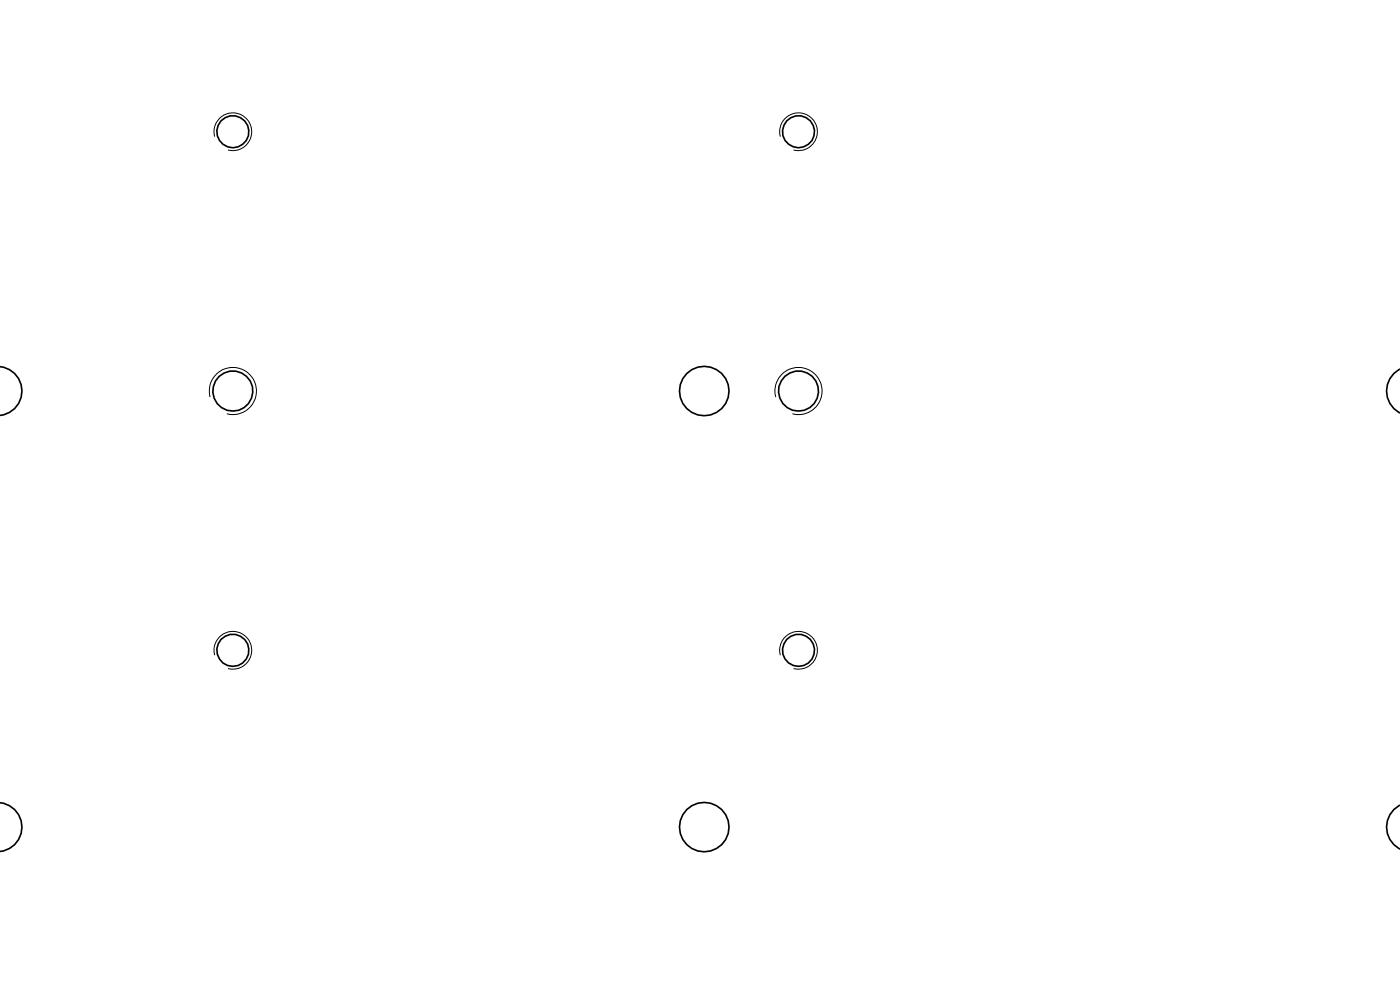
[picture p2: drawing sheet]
<svg xmlns="http://www.w3.org/2000/svg" width="297mm" height="210mm" viewBox="0 0 297 210" stroke-linecap="round" stroke-linejoin="round" font-family="sans-serif">
<g fill="none" stroke="#000" stroke-width=".35">
<path d="M-.1 77.8a5.2 5.2 0 0 1 4.8 5.1 5.2 5.2 0 0 1-4.8 5.2M297.1 78.3a5.2 5.2 0 0 0-3 4.6 5.2 5.2 0 0 0 3 4.7M-.1 170.3a5.2 5.2 0 0 1 4.8 5.1 5.2 5.2 0 0 1-4.8 5.2M297.1 170.8a5.2 5.2 0 0 0-3 4.6 5.2 5.2 0 0 0 3 4.7"/>
<circle cx="49.4" cy="27.9" r="3.4"/>
<circle cx="169.4" cy="28" r="3.4"/>
<circle cx="49.4" cy="82.9" r="4.3"/>
<circle cx="149.4" cy="82.9" r="5.2"/>
<circle cx="169.4" cy="83" r="4.2"/>
<circle cx="49.4" cy="137.9" r="3.4"/>
<circle cx="169.4" cy="137.9" r="3.4"/>
<circle cx="149.4" cy="175.4" r="5.2"/>
</g>
<path d="M45.5 29a4 4 0 0 1 3.6-5 4 4 0 0 1 4.3 4.3 4 4 0 0 1-5 3.5M165.5 29a4 4 0 0 1 3.5-5 4 4 0 0 1 4.4 4.3 4 4 0 0 1-5.1 3.5M44.6 84.2a5 5 0 0 1 4.3-6.2 5 5 0 0 1 5.5 5.3 5 5 0 0 1-6.3 4.5M164.6 84.2a5 5 0 0 1 4.4-6.2 5 5 0 0 1 5.4 5.4 5 5 0 0 1-6.3 4.4M45.5 139a4 4 0 0 1 3.6-5 4 4 0 0 1 4.3 4.3 4 4 0 0 1-5 3.5M165.5 139a4 4 0 0 1 3.5-5.1 4 4 0 0 1 4.4 4.4 4 4 0 0 1-5.1 3.5" fill="none" stroke="#000" stroke-width=".21"/>
</svg>
